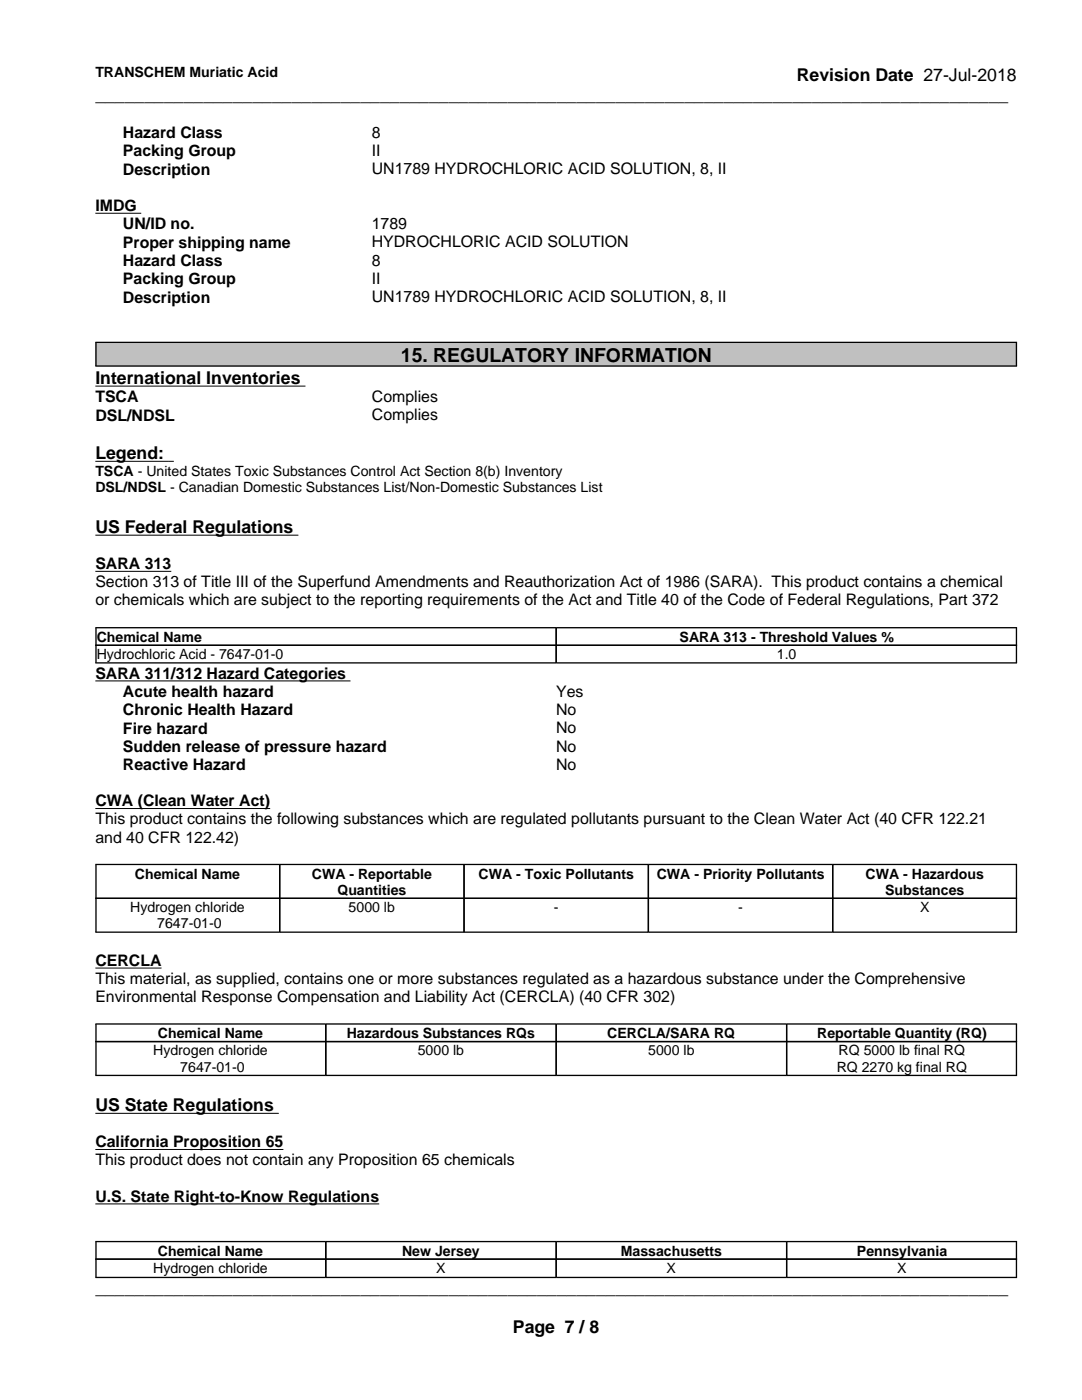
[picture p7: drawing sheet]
<svg xmlns="http://www.w3.org/2000/svg" width="216mm" height="279mm" viewBox="0 0 216 279" stroke-linecap="round" stroke-linejoin="round" font-family="sans-serif">
<defs><g id="words">
<text font-size="3.9" x="80" y="72.2">15. REGULATORY INFORMATION</text>
<g font-size="3.5">
<text x="159" y="16.1">Revision Date 27-Jul-2018</text>
<text x="19" y="20.1">_____________________________________________________________________________________________</text>
<text x="19" y="76.6">International Inventories</text>
<text x="19" y="91.6">Legend:</text>
<text x="19" y="106.3">US Federal Regulations</text>
<text x="19" y="221.7">US State Regulations</text>
<text x="19" y="258.3">_____________________________________________________________________________________________</text>
<text x="102.4" y="266">Page 7 / 8</text>
</g>
<g font-size="3.2">
<text x="24.5" y="27.5">Hazard Class</text>
<text x="74.2" y="27.4">8</text>
<text x="24.5" y="31.2">Packing Group</text>
<text x="24.5" y="34.8">Description</text>
<text x="74.2" y="31.1">II</text>
<text x="74.2" y="34.7">UN1789 HYDROCHLORIC ACID SOLUTION, 8, II</text>
<text x="19" y="42.1">IMDG</text>
<text x="24.5" y="45.8">UN/ID no.</text>
<text x="74.2" y="45.7">1789</text>
<text x="24.5" y="49.4">Proper shipping name</text>
<text x="24.5" y="53.1">Hazard Class</text>
<text x="74.2" y="49.3">HYDROCHLORIC ACID SOLUTION</text>
<text x="74.2" y="53">8</text>
<text x="24.5" y="56.7">Packing Group</text>
<text x="74.2" y="56.6">II</text>
<text x="24.5" y="60.4">Description</text>
<text x="74.2" y="60.3">UN1789 HYDROCHLORIC ACID SOLUTION, 8, II</text>
<text x="19" y="80.3">TSCA</text>
<text x="19" y="83.9">DSL/NDSL</text>
<text x="74.2" y="80.2">Complies</text>
<text x="74.2" y="83.8">Complies</text>
<text x="19" y="113.6">SARA 313</text>
<text x="19" y="117.2">Section 313 of Title III of the Superfund Amendments and Reauthorization Act of 1986 (SARA). This product contains a chemical</text>
<text x="19" y="120.8">or chemicals which are subject to the reporting requirements of the Act and Title 40 of the Code of Federal Regulations, Part 372</text>
<text x="19" y="135.5">SARA 311/312 Hazard Categories</text>
<text x="24.5" y="139.1">Acute health hazard</text>
<text x="24.5" y="142.8">Chronic Health Hazard</text>
<text x="111" y="139">Yes</text>
<text x="111" y="142.7">No</text>
<text x="24.5" y="146.4">Fire hazard</text>
<text x="111" y="146.3">No</text>
<text x="111" y="150">No</text>
<text x="24.5" y="150.1">Sudden release of pressure hazard</text>
<text x="24.5" y="153.7">Reactive Hazard</text>
<text x="111" y="153.6">No</text>
<text x="19" y="160.9">CWA (Clean Water Act)</text>
<text x="19" y="164.5">This product contains the following substances which are regulated pollutants pursuant to the Clean Water Act (40 CFR 122.21</text>
<text x="19" y="168.2">and 40 CFR 122.42)</text>
<text x="19" y="192.8">CERCLA</text>
<text x="19" y="196.3">This material, as supplied, contains one or more substances regulated as a hazardous substance under the Comprehensive</text>
<text x="19" y="200">Environmental Response Compensation and Liability Act (CERCLA) (40 CFR 302)</text>
<text x="19" y="229">California Proposition 65</text>
<text x="19" y="232.5">This product does not contain any Proposition 65 chemicals</text>
<text x="19" y="239.8">U.S. State Right-to-Know Regulations</text>
</g>
<g font-size="2.8">
<text x="19" y="15.4">TRANSCHEM Muriatic Acid</text>
<text x="19" y="94.9">TSCA - United States Toxic Substances Control Act Section 8(b) Inventory</text>
<text x="19" y="98.3">DSL/NDSL - Canadian Domestic Substances List/Non-Domestic Substances List</text>
<text x="19.3" y="128.1">Chemical Name</text>
<text x="19.3" y="131.6">Hydrochloric Acid - 7647-01-0</text>
<text x="135.6" y="128.1">SARA 313 - Threshold Values %</text>
<text x="155" y="131.6">1.0</text>
<text x="26.9" y="175.4">Chemical Name</text>
<text x="62.2" y="175.4">CWA - Reportable</text>
<text x="67.3" y="178.6">Quantities</text>
<text x="95.5" y="175.4">CWA - Toxic Pollutants</text>
<text x="131" y="175.4">CWA - Priority Pollutants</text>
<text x="172.7" y="175.4">CWA - Hazardous</text>
<text x="176.6" y="178.6">Substances</text>
<text x="26" y="182">Hydrogen chloride</text>
<text x="31.4" y="185.3">7647-01-0</text>
<text x="69.6" y="182">5000 lb</text>
<text x="110.5" y="182">-</text>
<text x="147.3" y="182">-</text>
<text x="183.6" y="182">X</text>
<text x="31.5" y="207.2">Chemical Name</text>
<text x="69.2" y="207.2">Hazardous Substances RQs</text>
<text x="121.2" y="207.2">CERCLA/SARA RQ</text>
<text x="163.1" y="207.2">Reportable Quantity (RQ)</text>
<text x="30.6" y="210.6">Hydrogen chloride</text>
<text x="36" y="213.9">7647-01-0</text>
<text x="83.4" y="210.6">5000 lb</text>
<text x="129.3" y="210.6">5000 lb</text>
<text x="167" y="213.9">RQ 2270 kg final RQ</text>
<text x="167.3" y="210.6">RQ 5000 lb final RQ</text>
<text x="31.5" y="250.6">Chemical Name</text>
<text x="80.2" y="250.6">New Jersey</text>
<text x="123.9" y="250.6">Massachusetts</text>
<text x="171" y="250.6">Pennsylvania</text>
<text x="30.6" y="254.1">Hydrogen chloride</text>
<text x="87" y="254.1">X</text>
<text x="133" y="254.1">X</text>
<text x="179" y="254.1">X</text>
</g>
</g></defs>
<path d="M19 42.6h9.2" fill="none" stroke="#000" stroke-width=".2"/>
<path d="M19 68.3h183.9v4.8h-183.9z" fill="#c0c0c0"/>
<path d="M19 77.1h42M19 92.1h15.7M19 106.8h40.5M19 114h15.2M19 135.9h50.9M19 161.4h34.9M19 193.2h13.2M19 222.2h36.6M19 229.4h37.5M19 240.3h56.7" fill="none" stroke="#000" stroke-width=".2"/>
<g fill="none" stroke="#010101" stroke-width=".26">
<path d="M19 68.3h183.9M19 73.1h183.9M19.1 68.3v4.8M202.8 68.3v4.8M19 125.3h183.9M19 128.8h183.9M19 132.3h183.9M19.1 125.3v7M111 125.3v7M202.8 125.3v7M19 172.5h183.9M19 179.3h183.9"/>
<path d="M19.1 172.5v13.5M55.8 172.5v13.5M92.6 172.5v13.5M129.4 172.5v13.5M166.2 172.5v13.5M202.8 172.5v13.5M19 186h183.9M19 204.4h183.9M19 207.9h183.9M19 214.6h183.9M19.1 204.4v10.2M65 204.4v10.2"/>
<path d="M111 204.4v10.2M157 204.4v10.2M202.8 204.4v10.2M19 247.8h183.9M19 251.3h183.9M19 254.9h183.9M19.1 247.8v7.1M65 247.8v7.1M111 247.8v7.1M157 247.8v7.1M202.8 247.8v7.1"/>
</g>
<use href="#words"/>
</svg>
